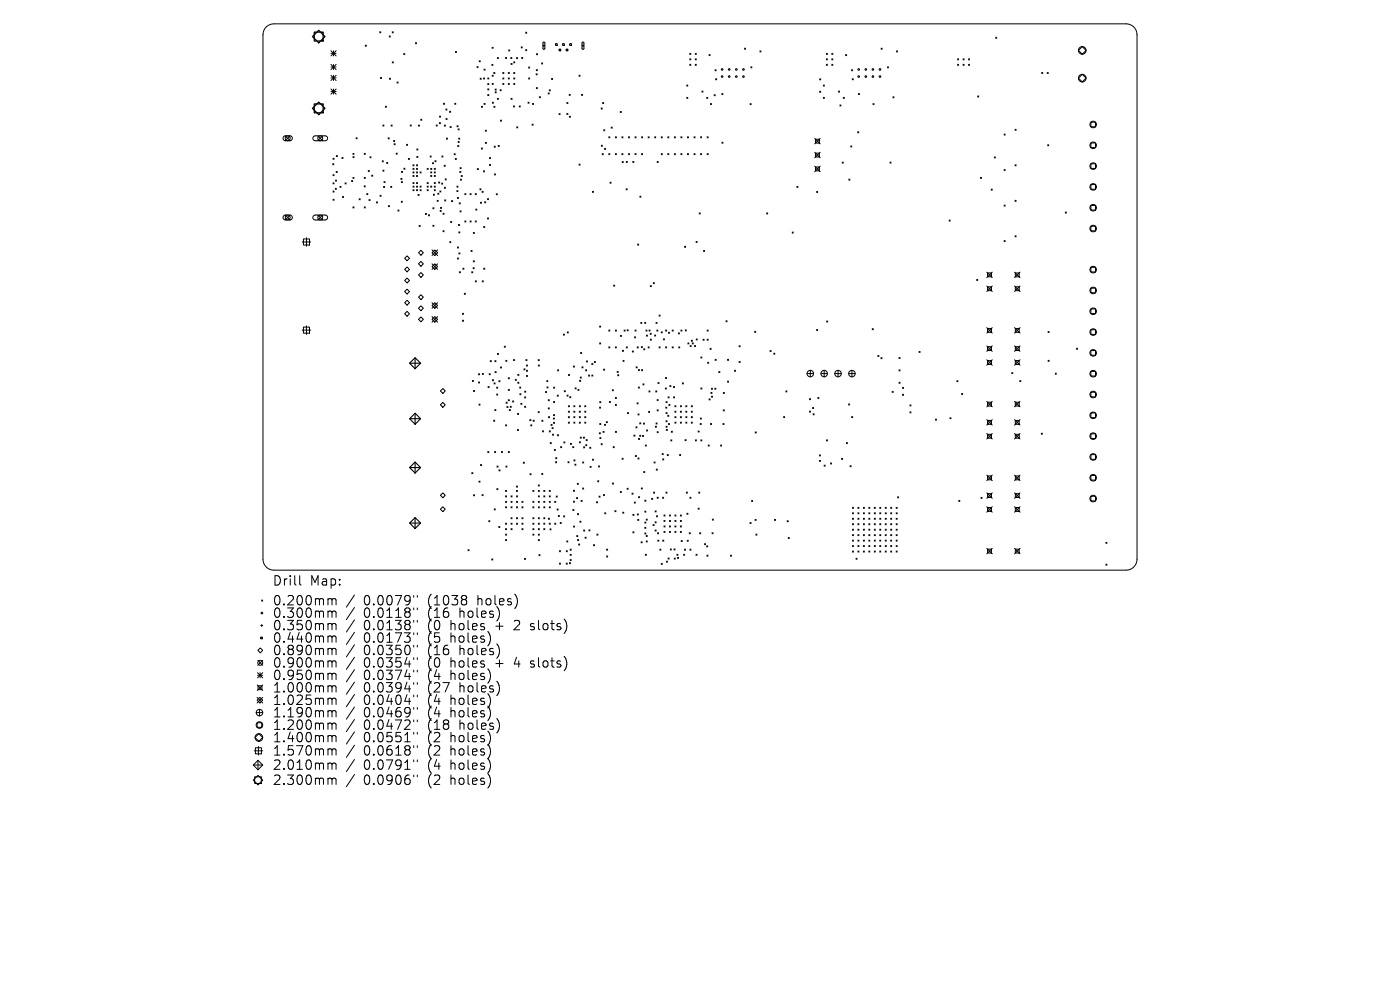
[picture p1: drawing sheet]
<svg xmlns="http://www.w3.org/2000/svg" width="297mm" height="210mm" viewBox="0 0 297 210" stroke-linecap="round" stroke-linejoin="round" font-family="sans-serif">
<defs><g id="words">
<g font-size="2.8">
<text x="57.7" y="124.5">Drill</text>
<text x="65.7" y="124.5">Map:</text>
<text x="57.7" y="128.7">0.200mm</text>
<text x="57.7" y="131.3">0.300mm</text>
<text x="77.2" y="128.7">0.0079&quot;</text>
<text x="77.2" y="131.3">0.0118&quot;</text>
<text x="90.9" y="128.7">(1038</text>
<text x="90.9" y="131.3">(16</text>
<text x="97.8" y="131.3">holes)</text>
<text x="101.6" y="128.7">holes)</text>
<text x="57.7" y="134">0.350mm</text>
<text x="57.7" y="136.6">0.440mm</text>
<text x="77.2" y="134">0.0138&quot;</text>
<text x="77.2" y="136.6">0.0173&quot;</text>
<text x="90.9" y="134">(0</text>
<text x="90.9" y="136.6">(5</text>
<text x="95.9" y="134">holes</text>
<text x="95.9" y="136.6">holes)</text>
<text x="105.6" y="134">+</text>
<text x="109.8" y="134">2</text>
<text x="113.4" y="134">slots)</text>
<text x="57.7" y="139.3">0.890mm</text>
<text x="57.7" y="141.9">0.900mm</text>
<text x="77.2" y="139.3">0.0350&quot;</text>
<text x="77.2" y="141.9">0.0354&quot;</text>
<text x="90.9" y="139.3">(16</text>
<text x="90.9" y="141.9">(0</text>
<text x="95.9" y="141.9">holes</text>
<text x="97.8" y="139.3">holes)</text>
<text x="105.6" y="141.9">+</text>
<text x="109.8" y="141.9">4</text>
<text x="113.4" y="141.9">slots)</text>
<text x="57.7" y="144.5">0.950mm</text>
<text x="57.7" y="147.2">1.000mm</text>
<text x="57.7" y="149.8">1.025mm</text>
<text x="77.2" y="144.5">0.0374&quot;</text>
<text x="77.2" y="147.2">0.0394&quot;</text>
<text x="77.2" y="149.8">0.0404&quot;</text>
<text x="90.9" y="144.5">(4</text>
<text x="90.9" y="147.2">(27</text>
<text x="90.9" y="149.8">(4</text>
<text x="95.9" y="144.5">holes)</text>
<text x="95.9" y="149.8">holes)</text>
<text x="97.8" y="147.2">holes)</text>
<text x="57.7" y="152.5">1.190mm</text>
<text x="57.7" y="155.1">1.200mm</text>
<text x="77.2" y="152.5">0.0469&quot;</text>
<text x="77.2" y="155.1">0.0472&quot;</text>
<text x="90.9" y="152.5">(4</text>
<text x="90.9" y="155.1">(18</text>
<text x="95.9" y="152.5">holes)</text>
<text x="97.8" y="155.1">holes)</text>
<text x="57.7" y="157.7">1.400mm</text>
<text x="57.7" y="160.6">1.570mm</text>
<text x="77.2" y="157.7">0.0551&quot;</text>
<text x="77.2" y="160.6">0.0618&quot;</text>
<text x="90.9" y="157.7">(2</text>
<text x="90.9" y="160.6">(2</text>
<text x="95.9" y="157.7">holes)</text>
<text x="95.9" y="160.6">holes)</text>
<text x="57.7" y="163.6">2.010mm</text>
<text x="57.7" y="166.8">2.300mm</text>
<text x="77.2" y="163.6">0.0791&quot;</text>
<text x="77.2" y="166.8">0.0906&quot;</text>
<text x="90.9" y="163.6">(4</text>
<text x="90.9" y="166.8">(2</text>
<text x="95.9" y="163.6">holes)</text>
<text x="95.9" y="166.8">holes)</text>
</g>
</g></defs>
<g fill="none" stroke="#000" stroke-width=".21">
<path d="M56.6 5.6l.5-.3 1-.2h180.8a2.32 2.32 0 0 1 2.3 2.3v111.2a2.32 2.32 0 0 1-2.3 2.3h-180.8a2.32 2.32 0 0 1-2.3-2.3v-111.2l.2-1zM70.2 13.7l1.1 1.1M70.2 18.9l1.1 1.1M70.2 10.8l1.1 1.1M70.2 11.3h1.1M70.2 14.2h1.1M70.2 16l1.1 1.1M70.2 16.5h1.1M70.2 19.4h1.1M70.8 10.8v1.1M70.8 13.7v1.1M70.8 16v1.1"/>
<path d="M70.8 18.9v1.1M71.3 16l-1.1 1.1M71.3 10.8l-1.1 1.1M71.3 13.7l-1.1 1.1M71.3 18.9l-1.1 1.1M77.5 9.6l.2 .2M77.7 9.6l-.2 .2M80.6 6.7l.2 .3M80.7 16.4l.2 .2M80.8 6.7l-.2 .3M80.9 16.4l-.2 .2M82.6 7.6l.2 .3"/>
<path d="M82.6 16.6l.3 .2M82.8 7.6l-.2 .3M82.9 16.6l-.3 .2M83.2 6.7l.2 .3M83.2 13.1l.2 .2M83.4 6.7l-.2 .3M83.4 13.1l-.2 .2M84.2 17.4l.3 .2M84.5 17.4l-.3 .2M85.6 11.4l.3 .2M85.9 11.4l-.3 .2M88.1 9.1l.3 .2"/>
<path d="M88.4 9.1l-.3 .2M96.6 10.9l.2 .2M96.8 10.9l-.2 .2M101.2 14.1l.2 .3M101.4 14.1l-.2 .3M101.7 12.9l.2 .2M101.9 16.6l.2 .2M101.9 12.9l-.2 .2M102.1 16.6l-.2 .2M102.6 16.5l.2 .3M102.7 14.7l.2 .2M102.8 16.5l-.2 .3"/>
<path d="M102.9 14.7l-.2 .2M103.5 17.7l.2 .3M103.5 16.5l.2 .3M103.5 18.8l.2 .3M103.7 16.5l-.2 .3M103.7 18.8l-.2 .3M103.7 17.7l-.2 .3M104.3 13.6l.3 .3M104.4 10l.2 .3M104.4 16l.2 .2M104.4 17.7l.2 .2M104.6 13.6l-.3 .3"/>
<path d="M104.6 10l-.2 .3M104.6 16l-.2 .2M104.6 17.7l-.2 .2M104.8 15.4l.2 .2M105 15.4l-.2 .2M105 18.9l.3 .2M105 19.5l.3 .2M105.3 19.5l-.3 .2M105.3 18.9l-.3 .2M105.5 12.2l.2 .2M105.7 12.2l-.2 .2M106.1 19l.2 .3"/>
<path d="M106.3 19l-.2 .3M106.7 15.4l.2 .2M106.7 16.5l.2 .3M106.7 17.7l.2 .2M106.9 15.4l-.2 .2M106.9 17.7l-.2 .2M106.9 16.5l-.2 .3M107.2 12.2l.3 .2M107.5 12.2l-.3 .2M107.8 16.5l.3 .3M107.8 17.7l.3 .2M107.8 15.4l.3 .2"/>
<path d="M107.9 10.6l.2 .2M108.1 17.7l-.3 .2M108.1 16.5l-.3 .3M108.1 15.4l-.3 .2M108.1 10.6l-.2 .2M108.4 12.2l.2 .2M108.4 13.5l.2 .2M108.6 12.2l-.2 .2M108.6 13.5l-.2 .2M109 17.7l.2 .2M109 16.5l.2 .3M109 13.1l.2 .2"/>
<path d="M109 15.4l.2 .2M109.2 16.5l-.2 .3M109.2 15.4l-.2 .2M109.2 13.1l-.2 .2M109.2 17.7l-.2 .2M109.6 12.2l.2 .2M109.8 12.2l-.2 .2M110.6 9.9l.2 .3M110.7 12.2l.2 .2M110.8 9.9l-.2 .3M110.9 12.2l-.2 .2M111.5 6.8l.3 .3"/>
<path d="M111.5 10.5l.3 .3M111.8 6.8l-.3 .3M111.8 10.5l-.3 .3M112.1 14.2l.3 .2M112.1 16.5l.3 .3M112.4 14.2l-.3 .2M112.4 16.5l-.3 .3M113.7 15.7l.3 .2M113.8 14.8l.2 .2M113.8 18.6l.2 .2M113.8 11.4l.2 .2M114 15.7l-.3 .2"/>
<path d="M114 18.6l-.2 .2M114 14.8l-.2 .2M114 11.4l-.2 .2M114.9 13.3l.2 .3M115.1 13.3l-.2 .3M115.2 9.7h.4M115.2 9l.3-.1 .1 .2v1.2l-.2 .2-.2-.2zM115.4 9.5v.4M116.3 19.7l.2 .2M116.5 19.1l.2 .2M116.5 19.7l-.2 .2M116.7 19.1l-.2 .2"/>
<path d="M117 16.6l.2 .3M117.2 16.6l-.2 .3M117.8 9.3h.4v.3h-.4zM118.6 10.4h.4v.4h-.4zM119.3 9.3h.4v.3h-.4zM120.1 10.4h.4v.4h-.4zM120.9 9.3h.3v.3h-.3zM122.8 16l.3 .2M123.1 16l-.3 .2M123.5 9.7h.4M123.5 9l.2-.1 .2 .2v1.2l-.2 .2-.2-.2zM123.7 9.5v.4"/>
<path d="M145.7 18l.2 .3M145.9 18l-.2 .3M146.3 11.3l.3 .2M146.3 12.5l.3 .2M146.3 13.6l.3 .3M146.6 11.3l-.3 .2M146.6 12.5l-.3 .2M146.6 13.6l-.3 .3M147.5 12.5l.2 .2M147.5 13.6l.2 .3M147.5 11.3l.2 .2M147.7 11.3l-.2 .2"/>
<path d="M147.7 12.5l-.2 .2M147.7 13.6l-.2 .3M148.9 19.3l.2 .2M149.1 19.3l-.2 .2M150.4 11.6l.2 .2M150.6 11.6l-.2 .2M151.7 14.8l.2 .2M151.8 16.7l.3 .2M151.9 14.8l-.2 .2M152.1 16.7l-.3 .2M153.1 19.8l.3 .3M153.4 19.8l-.3 .3"/>
<path d="M157.9 10.2l.3 .2M158.2 10.2l-.3 .2M159.3 14.2l.2 .2M159.5 14.2l-.2 .2M161.2 10.8l.2 .2M161.4 10.8l-.2 .2M173.9 16.7l.2 .3M173.9 19.4l.2 .2M174.1 16.7l-.2 .3M174.1 19.4l-.2 .2M174.7 18l.2 .3M174.9 18l-.2 .3"/>
<path d="M175.3 11.3l.2 .2M175.3 12.5l.2 .2M175.3 13.6l.2 .3M175.5 13.6l-.2 .3M175.5 11.3l-.2 .2M175.5 12.5l-.2 .2M176.5 12.5l.2 .2M176.5 13.6l.2 .3M176.5 11.3l.2 .2M176.7 12.5l-.2 .2M176.7 11.3l-.2 .2M176.7 13.6l-.2 .3"/>
<path d="M177.9 19.3l.2 .2M178.1 19.3l-.2 .2M179.4 11.6l.2 .2M179.6 11.6l-.2 .2M180.7 14.8l.2 .2M180.8 16.7l.2 .2M180.9 14.8l-.2 .2M181 16.7l-.2 .2M182.1 19.8l.2 .3M182.3 19.8l-.2 .3M186.9 10.2l.2 .2M187.1 10.2l-.2 .2"/>
<path d="M188.3 14.2l.2 .2M188.5 14.2l-.2 .2M190.2 10.8l.2 .2M190.4 10.8l-.2 .2M203.1 12.5l.3 .2M203.1 13.6l.3 .3M203.4 12.5l-.3 .2M203.4 13.6l-.3 .3M204.3 13.6l.2 .3M204.3 12.5l.2 .2M204.5 12.5l-.2 .2M204.5 13.6l-.2 .3"/>
<path d="M205.5 13.6l.2 .3M205.5 12.5l.2 .2M205.7 12.5l-.2 .2M205.7 13.6l-.2 .3M211.2 7.9l.3 .2M211.5 7.9l-.3 .2M221 15.4l.2 .2M221.2 15.4l-.2 .2M222.1 15.4l.3 .2M222.4 15.4l-.3 .2M228.8 16.6l.8-.8 .8 .8-.8 .8zM229.6 9.9l.8 .8-.8 .8-.8-.8z"/>
<path d="M60.2 29l.3-.2h1.1l.3 .3 .1 .4-.4 .3h-1.2l-.3-.3zM60.5 28.8l1.1 1.1M61.6 28.8l-1.1 1.1M66.5 29l.3-.2h2.3l.3 .2 .1 .4-.4 .5h-2.3l-.4-.4zM67.4 28.8l1.1 1.1M68.5 28.8l-1.1 1.1M70.6 34.7l.2 .3M70.6 33.6l.3 .2M70.6 37l.3 .3M70.6 38.8l.3 .2M70.8 34.7l-.2 .3M70.9 33.6l-.3 .2"/>
<path d="M70.9 37l-.3 .3M70.9 38.8l-.3 .2M71.1 39.9l.3 .3M71.2 38.2l.2 .2M71.3 36.4l.2 .2M71.3 33l.3 .2M71.4 39.9l-.3 .3M71.4 38.2l-.2 .2M71.5 36.4l-.2 .2M71.6 33l-.3 .2M72.1 39.5l.3 .3M72.4 39.5l-.3 .3"/>
<path d="M72.5 33.4l.3 .2M72.8 33.4l-.3 .2M73.2 38.8l.2 .2M73.4 38.8l-.2 .2M74.6 38.3l.2 .2M74.8 38.3l-.2 .2M74.9 32.5l.2 .3M74.9 37.6l.2 .3M74.9 33.2l.2 .2M75.1 32.5l-.2 .3M75.1 37.6l-.2 .3M75.1 33.2l-.2 .2"/>
<path d="M75.5 29.2l.3 .3M75.8 29.2l-.3 .3M77.3 39.4l.2 .3M77.3 32.5l.2 .3M77.3 37.6l.2 .3M77.5 39.4l-.2 .3M77.5 32.5l-.2 .3M77.5 37.6l-.2 .3M78.1 36.2l.3 .2M78.4 36.2l-.3 .2M78.5 33.3l.2 .2M78.7 33.3l-.2 .2"/>
<path d="M78.9 37.2l.2 .2M79.1 37.2l-.2 .2M81.1 34.1l.2 .2M81.2 26.5l.3 .2M81.2 36.1l.3 .2M81.3 34.1l-.2 .2M81.4 39.5l.2 .3M81.5 26.5l-.3 .2M81.5 36.1l-.3 .2M81.5 38.5l.2 .3M81.6 39.5l-.2 .3M81.7 38.5l-.2 .3"/>
<path d="M81.7 22.5l.3 .3M82 22.5l-.3 .3M82 34.5l.3 .2M82.3 34.5l-.3 .2M82.3 29.2l.3 .3M82.6 29.2l-.3 .3M82.9 39.5l.2 .3M83 26.5l.2 .3M83.1 39.5l-.2 .3M83.2 26.5l-.2 .3M83.5 29.8l.2 .2M83.6 30.5l.2 .2"/>
<path d="M83.7 29.8l-.2 .2M83.8 30.5l-.2 .2M84 32.5l.3 .2M84.3 32.5l-.3 .2M85 37.8l.3 .3M85.1 38.5l.3 .3M85.2 36.3l.2 .3M85.3 37.8l-.3 .3M85.4 38.5l-.3 .3M85.4 36.3l-.2 .3M85.7 35.7l.2 .2M85.9 35.7l-.2 .2"/>
<path d="M86.2 30.6l.3 .2M86.5 30.6l-.3 .2M86.6 33.6l.3 .2M86.9 33.6l-.3 .2M87 26.5l.3 .2M87.3 26.5l-.3 .2M87.6 38.7l.2 .3M87.6 35l.2 .2M87.6 35.7l.2 .2M87.6 36.5l.2 .2M87.6 37.2l.2 .2M87.6 39.5l.2 .2"/>
<path d="M87.8 35l-.2 .2M87.8 35.7l-.2 .2M87.8 36.5l-.2 .2M87.8 37.2l-.2 .2M87.8 38.7l-.2 .3M87.8 39.5l-.2 .2M88.4 39.5l.2 .2M88.4 35.7l.2 .2M88.4 36.5l.2 .2M88.4 37.2l.2 .2M88.4 35l.2 .2M88.4 38.7l.2 .3"/>
<path d="M88.4 31.6l.3 .2M88.4 33.2l.3 .2M88.6 35l-.2 .2M88.6 35.7l-.2 .2M88.6 36.5l-.2 .2M88.6 38.7l-.2 .3M88.6 39.5l-.2 .2M88.6 37.2l-.2 .2M88.7 31.6l-.3 .2M88.7 33.2l-.3 .2M88.8 26.5l.2 .3M89 26.5l-.2 .3"/>
<path d="M89.1 36.5l.2 .2M89.1 39.5l.2 .2M89.3 25.3l.2 .2M89.3 36.5l-.2 .2M89.3 39.5l-.2 .2M89.5 25.3l-.2 .2M90.6 39.5l.2 .2M90.6 35.7l.2 .2M90.6 38.7l.2 .3M90.8 35.7l-.2 .2M90.8 38.7l-.2 .3M90.8 39.5l-.2 .2"/>
<path d="M91.2 33.1l.3 .2M91.4 35.7l.2 .2M91.4 36.5l.2 .2M91.4 39.5l.2 .2M91.4 37.2l.2 .2M91.5 33.1l-.3 .2M91.6 36.5l-.2 .2M91.6 37.2l-.2 .2M91.6 39.5l-.2 .2M91.6 35.7l-.2 .2M91.7 34.5l.3 .2M92 34.5l-.3 .2"/>
<path d="M92.1 35.7l.3 .2M92.1 36.5l.3 .2M92.1 37.2l.3 .2M92.1 38.7l.3 .3M92.1 39.5l.3 .2M92.3 34.1l.2 .2M92.4 35.7l-.3 .2M92.4 36.5l-.3 .2M92.4 37.2l-.3 .2M92.4 38.7l-.3 .3M92.4 39.5l-.3 .2M92.5 34.1l-.2 .2"/>
<path d="M92.5 26.5l.3 .2M92.8 26.5l-.3 .2M93.1 38.6l.2 .2M93.2 26l.2 .2M93.2 24.6l.3 .3M93.3 38.6l-.2 .2M93.4 26l-.2 .2M93.5 24.6l-.3 .3M93.7 38.8l.2 .3M93.7 33.1l.3 .2M93.9 38.8l-.2 .3M94 33.1l-.3 .2"/>
<path d="M94.1 21.9l.2 .2M94.2 35.1l.3 .2M94.3 26.5l.2 .3M94.3 39.7l.2 .3M94.3 21.9l-.2 .2M94.4 37.9l.3 .3M94.5 35.1l-.3 .2M94.5 26.5l-.2 .3M94.5 39.7l-.2 .3M94.6 23.1l.2 .3M94.6 25.1l.2 .3M94.7 37.9l-.3 .3"/>
<path d="M94.7 29.3l.2 .2M94.8 23.1l-.2 .3M94.8 25.1l-.2 .3M94.9 29.3l-.2 .2M95.4 23.6l.2 .2M95.5 26.8l.2 .3M95.6 23.6l-.2 .2M95.7 26.8l-.2 .3M96.3 32.6l.3 .2M96.5 21.9l.2 .2M96.6 32.6l-.3 .2M96.6 33.6l.2 .2"/>
<path d="M96.7 21.9l-.2 .2M96.8 33.6l-.2 .2M96.9 39.5l.3 .2M97 26.7l.2 .2M97.1 30.9l.2 .2M97.2 39.5l-.3 .2M97.2 27.3l.2 .3M97.2 26.7l-.2 .2M97.2 30l.2 .2M97.3 29.3l.2 .2M97.3 30.9l-.2 .2M97.4 27.3l-.2 .3"/>
<path d="M97.4 30l-.2 .2M97.5 36.4l.3 .2M97.5 29.3l-.2 .2M97.6 35.6l.2 .2M97.7 38l.2 .2M97.8 36.4l-.3 .2M97.8 35.6l-.2 .2M97.8 37.2l.3 .3M97.9 38l-.2 .2M98.1 37.2l-.3 .3M101.3 35.8l.2 .2M101.5 35.8l-.2 .2"/>
<path d="M102.1 31.4l.2 .2M102.1 22.5l.3 .3M102.3 31.4l-.2 .2M102.4 22.5l-.3 .3M102.6 36.2l.2 .3M102.7 21.9l.2 .3M102.8 36.2l-.2 .3M102.9 21.9l-.2 .3M103 27.6l.2 .2M103 30.2l.2 .2M103.2 30.2l-.2 .2M103.2 27.6l-.2 .2"/>
<path d="M103.5 20.1l.2 .2M103.7 20.1l-.2 .2M103.8 33.4l.3 .3M103.8 34.9l.3 .2M104.1 33.4l-.3 .3M104.1 34.9l-.3 .2M104.4 21.7l.3 .2M104.7 21.7l-.3 .2M104.8 22.5l.2 .3M104.8 31l.3 .2M104.9 36.9l.2 .2M105 22.5l-.2 .3"/>
<path d="M105.1 31l-.3 .2M105.1 36.9l-.2 .2M105.5 20.8l.2 .3M105.7 30.8l.2 .3M105.7 20.8l-.2 .3M105.9 30.8l-.2 .3M106.2 25.5l.2 .2M106.4 25.5l-.2 .2M108.4 20.8l.2 .3M108.6 20.8l-.2 .3M108.9 22.5l.3 .2M109.2 22.5l-.3 .2"/>
<path d="M109.6 26.9l.3 .2M109.9 26.9l-.3 .2M110.1 22.5l.3 .2M110.4 22.5l-.3 .2M112 21.7l.2 .2M112.2 21.7l-.2 .2M112.9 26.3l.2 .3M113 21.9l.2 .3M113.1 26.3l-.2 .3M113.2 21.9l-.2 .3M114.4 20.5l.2 .2M114.6 20.5l-.2 .2"/>
<path d="M118.6 24.1l.2 .2M118.8 24.1l-.2 .2M120.3 24.1l.2 .2M120.3 21.7l.2 .3M120.5 21.7l-.2 .3M120.5 24.1l-.2 .2M120.7 20l.3 .2M120.8 24.7l.2 .2M121 20l-.3 .2M121 24.7l-.2 .2M122.8 34.8l.3 .2M123.1 34.8l-.3 .2"/>
<path d="M123.4 20l.2 .2M123.6 20l-.2 .2M127.5 22.9l.3 .2M127.6 30.8l.2 .2M127.8 22.9l-.3 .2M127.8 32.6l.2 .2M127.8 30.8l-.2 .2M127.8 21.7l.3 .3M128 32.6l-.2 .2M128.1 27.5l.2 .3M128.1 21.7l-.3 .3M128.2 31.5l.3 .2"/>
<path d="M128.3 27.5l-.2 .3M128.5 31.5l-.3 .2M129.1 29l.3 .2M129.1 32.6l.3 .2M129.4 29l-.3 .2M129.4 32.6l-.3 .2M129.4 38.6l.2 .3M129.6 38.6l-.2 .3M129.7 27l.2 .2M129.9 27l-.2 .2M130.5 32.6l.3 .2M130.5 29l.3 .2"/>
<path d="M130.8 29l-.3 .2M130.8 32.6l-.3 .2M131.6 23.6l.2 .3M131.8 23.6l-.2 .3M131.9 29l.3 .2M131.9 32.6l.3 .2M132 34.3l.2 .2M132.2 32.6l-.3 .2M132.2 29l-.3 .2M132.2 34.3l-.2 .2M132.9 34.2l.2 .3M133.1 34.2l-.2 .3"/>
<path d="M133.3 32.6l.3 .2M133.3 29l.3 .2M133.6 29l-.3 .2M133.6 32.6l-.3 .2M134.2 34.2l.3 .3M134.5 34.2l-.3 .3M134.7 29l.2 .2M134.7 32.6l.2 .2M134.9 29l-.2 .2M134.9 32.6l-.2 .2M136.1 29l.2 .2M136.1 32.6l.2 .2"/>
<path d="M136.3 29l-.2 .2M136.3 32.6l-.2 .2M137.5 29l.2 .2M137.7 29l-.2 .2M138.9 29l.2 .2M139.1 29l-.2 .2M139.4 34.3l.2 .2M139.6 34.3l-.2 .2M140.3 29l.2 .2M140.3 32.6l.2 .2M140.5 32.6l-.2 .2M140.5 29l-.2 .2"/>
<path d="M141.7 29l.2 .2M141.7 32.6l.2 .2M141.9 29l-.2 .2M141.9 32.6l-.2 .2M143.1 29l.2 .2M143.1 32.6l.2 .2M143.3 29l-.2 .2M143.3 32.6l-.2 .2M144.4 29l.3 .2M144.4 32.6l.3 .2M144.7 29l-.3 .2M144.7 32.6l-.3 .2"/>
<path d="M145.7 20.6l.2 .3M145.8 29l.3 .2M145.8 32.6l.3 .2M145.9 20.6l-.2 .3M146.1 29l-.3 .2M146.1 32.6l-.3 .2M147.2 29l.3 .2M147.2 32.6l.3 .2M147.5 29l-.3 .2M147.5 32.6l-.3 .2M148.6 29l.2 .2M148.6 32.6l.2 .2"/>
<path d="M148.8 29l-.2 .2M148.8 32.6l-.2 .2M149.9 20.6l.3 .3M150 29l.2 .2M150 32.6l.2 .2M150.2 20.6l-.3 .3M150.2 29l-.2 .2M150.2 32.6l-.2 .2M150.7 22l.2 .2M150.9 22l-.2 .2M151.5 20.1l.2 .2M151.7 20.1l-.2 .2"/>
<path d="M153.1 30.2l.3 .2M153.4 30.2l-.3 .2M159.1 22l.3 .2M159.4 22l-.3 .2M169.1 39.5l.2 .3M169.3 39.5l-.2 .3M172.8 29.4l1.2 1.1M172.8 32.3l1.2 1.2M172.8 35.3l1.2 1.1M173 29.5h.8v.9h-.8zM173 32.5h.8v.8h-.8zM173 35.4h.8v.8h-.8z"/>
<path d="M174 35.3l-1.2 1.1M174 32.3l-1.2 1.2M174 29.4l-1.2 1.1M174.7 20.6l.2 .3M174.9 20.6l-.2 .3M178.2 22.3l.2 .2M178.4 22.3l-.2 .2M178.7 34.4l.2 .2M178.9 34.4l-.2 .2M178.9 20.6l.2 .3M179.1 20.6l-.2 .3M180.1 38l.2 .2"/>
<path d="M180.3 38l-.2 .2M180.5 31l.2 .2M180.7 31l-.2 .2M182 27.9l.2 .3M182.2 27.9l-.2 .3M185.2 22l.2 .2M185.4 22l-.2 .2M188.8 34.4l.2 .2M189 34.4l-.2 .2M189.4 20.5l.3 .3M189.7 20.5l-.3 .3M207.4 20.4l.2 .2"/>
<path d="M207.6 20.4l-.2 .2M208 37.6l.2 .3M208.2 37.6l-.2 .3M210.9 33.3l.3 .2M211.2 33.3l-.3 .2M213 28.4l.2 .3M213 36l.2 .2M213.2 28.4l-.2 .3M213.2 36l-.2 .2M215.3 27.4l.3 .3M215.3 35l.3 .2M215.6 27.4l-.3 .3"/>
<path d="M215.6 35l-.3 .2M222.3 30.7l.2 .2M222.5 30.7l-.2 .2M231.4 25.9h1v1h-1zM231.4 30.3h1v1h-1zM231.4 34.7h1v1h-1zM231.4 39.2h1v.9h-1zM60.2 45.8l.3-.2h1.1l.3 .3 .1 .4-.4 .3h-1.2l-.3-.3zM60.5 45.6l1.1 1.1M61.6 45.6l-1.1 1.1M64.1 51.3h1.8M64.4 50.7h1.3v1.3h-1.3z"/>
<path d="M65 50.4v1.8M66.5 45.8l.3-.2h2.3l.3 .2 .1 .4-.4 .5h-2.3l-.4-.4zM67.4 45.6l1.1 1.1M68.5 45.6l-1.1 1.1M70.6 40.5l.3 .3M70.6 42.3l.3 .2M70.9 40.5l-.3 .3M70.9 42.3l-.3 .2M72.7 41.7l.2 .2M72.9 41.7l-.2 .2M74.9 43.9l.2 .2M75.1 43.9l-.2 .2"/>
<path d="M76.2 42.2l.2 .2M76.4 42.2l-.2 .2M77.3 43.9l.2 .2M77.5 43.9l-.2 .2M77.8 41.1l.2 .2M78 41.1l-.2 .2M78.3 42.3l.2 .3M78.5 42.3l-.2 .3M79.9 42.8l.2 .3M80.1 42.8l-.2 .3M80.6 41.4l.2 .2M80.8 41.4l-.2 .2"/>
<path d="M82.4 43.6l.2 .2M82.6 43.6l-.2 .2M84.4 44.5l.2 .3M84.6 44.5l-.2 .3M85.1 42.7l.3 .2M85.4 42.7l-.3 .2M85.8 54.8l.6-.5 .5 .5-.5 .5zM86.4 56.6l.5 .5-.5 .6-.6-.6zM86.4 59l.5 .5-.5 .5-.6-.5zM87.6 40.2l.2 .3M87.8 40.2l-.2 .3M88.4 40.2l.2 .3"/>
<path d="M88.6 40.2l-.2 .3M88.7 41.2l.2 .3M88.8 53.6l.5-.5 .5 .5-.5 .5zM88.8 56l.5-.5 .5 .5-.5 .5zM88.8 58.3l.5-.5 .5 .5-.5 .5zM88.9 47.8l.2 .2M88.9 41.2l-.2 .3M89.1 40.2l.2 .3M89.1 47.8l-.2 .2M89.3 40.2l-.2 .3M90.2 45.3l.3 .2M90.5 45.3l-.3 .2"/>
<path d="M90.6 40.2l.2 .3M90.8 40.2l-.2 .3M90.9 45.6l.2 .2M91.1 45.6l-.2 .2M91.6 53.6l.6-.6 .6 .6-.6 .6zM91.6 53l1.2 1.2M91.6 56l1.2 1.2M91.8 44.1l.3 .2M91.8 47.8l.3 .2M91.9 41.2l.3 .2M92.1 44.1l-.3 .2M92.1 47.8l-.3 .2"/>
<path d="M92.1 40.2l.3 .3M92.2 41.2l-.3 .2M92.2 56l.6 .6-.6 .6-.6-.6zM92.4 40.2l-.3 .3M92.7 42.5l.3 .2M92.8 53l-1.2 1.2M92.8 56l-1.2 1.2M92.9 41l.2 .2M93 42.5l-.3 .2M93.1 41l-.2 .2M93.3 40.5l.2 .2M93.4 44.6l.2 .3"/>
<path d="M93.4 44l.3 .2M93.5 40.5l-.2 .2M93.6 44.6l-.2 .3M93.7 44l-.3 .2M94 45.2l.2 .3M94 48.9l.2 .3M94.2 48.9l-.2 .3M94.2 45.2l-.2 .3M94.3 42.4l.3 .2M94.6 42.4l-.3 .2M95.4 51.3l.3 .2M95.6 47l.2 .2"/>
<path d="M95.7 51.3l-.3 .2M95.8 42.5l.2 .3M95.8 47l-.2 .2M96 42.5l-.2 .3M96.9 40.4l.3 .3M97 52.4l.3 .2M97 54.7l.3 .3M97 41.9l.3 .2M97.2 40.4l-.3 .3M97.3 47.6l.2 .2M97.3 52.4l-.3 .2M97.3 54.7l-.3 .3"/>
<path d="M97.3 41.9l-.3 .2M97.3 49.2l.3 .2M97.3 53.7l.3 .2M97.4 43l.3 .3M97.4 57.6l.3 .3M97.5 47.6l-.2 .2M97.6 49.2l-.3 .2M97.6 53.7l-.3 .2M97.6 44.7l.2 .3M97.7 43l-.3 .3M97.7 57.6l-.3 .3M97.8 44.7l-.2 .3"/>
<path d="M98.2 56.9l.2 .2M98.4 56.9l-.2 .2M98.6 41.1l.2 .2M98.6 46.9l.2 .2M98.8 41.1l-.2 .2M98.8 46.9l-.2 .2M99.7 46.9l.2 .2M99.7 41.1l.2 .2M99.9 53.1l.2 .2M99.9 46.9l-.2 .2M99.9 41.1l-.2 .2M100.1 57.6l.2 .3"/>
<path d="M100.1 53.1l-.2 .2M100.3 57.6l-.2 .3M100.4 56.8l.2 .2M100.4 55.3l.2 .3M100.4 49.3l.2 .2M100.6 56.8l-.2 .2M100.6 55.3l-.2 .3M100.6 49.3l-.2 .2M100.8 41.1l.2 .2M100.8 46.9l.2 .2M100.8 59.6l.3 .2M100.9 44.3l.3 .3"/>
<path d="M101 41.1l-.2 .2M101 46.9l-.2 .2M101.1 59.6l-.3 .2M101.2 44.3l-.3 .3M101.8 40l.2 .3M101.9 42.9l.2 .2M102 40l-.2 .3M102.1 42.9l-.2 .2M102.3 40.6l.2 .2M102.3 59.6l.2 .2M102.5 40.6l-.2 .2M102.5 59.6l-.2 .2"/>
<path d="M102.6 48l.2 .3M102.6 56.9l.2 .2M102.8 42.8l.2 .2M102.8 48l-.2 .3M102.8 56.9l-.2 .2M103 42.8l-.2 .2M103.4 42.1l.2 .3M103.4 46.2l.2 .3M103.6 42.1l-.2 .3M103.6 46.2l-.2 .3M105.3 41.1l.2 .2M105.5 41.1l-.2 .2"/>
<path d="M125.7 40.6l.2 .2M125.9 40.6l-.2 .2M132.8 40l.3 .3M133.1 40l-.3 .3M135.3 51.8l.2 .2M135.5 51.8l-.2 .2M135.7 41.6l.3 .2M136 41.6l-.3 .2M138.6 60l.2 .2M138.8 60l-.2 .2M145.2 52.2l.3 .3M145.5 52.2l-.3 .3"/>
<path d="M147.7 51.2l.2 .2M147.9 51.2l-.2 .2M148.3 45.2l.3 .2M148.6 45.2l-.3 .2M149.3 53.1l.2 .2M149.5 53.1l-.2 .2M162.6 45.2l.3 .2M162.9 45.2l-.3 .2M168.1 49.2l.2 .3M168.3 49.2l-.2 .3M173.2 40.6l.3 .2M173.5 40.6l-.3 .2"/>
<path d="M201.3 46.7l.3 .2M201.6 46.7l-.3 .2M207.2 59.3l.2 .2M207.4 59.3l-.2 .2M209.3 57.7l1.2 1.2M209.5 57.9h.8v.8h-.8zM210.3 40.1l.2 .2M210.5 57.7l-1.2 1.2M210.5 40.1l-.2 .2M213 43.5l.2 .2M213 51l.2 .3M213.2 43.5l-.2 .2"/>
<path d="M213.2 51l-.2 .3M215.2 57.7l1.2 1.2M215.3 42.5l.3 .2M215.3 50l.3 .2M215.4 57.9h.8v.8h-.8zM215.6 42.5l-.3 .2M215.6 50l-.3 .2M216.4 57.7l-1.2 1.2M226 45l.2 .2M226.2 45l-.2 .2M231.4 43.6h1v1h-1zM231.4 48h1v1h-1z"/>
<path d="M231.4 56.7h1v1h-1zM64.1 70h1.8M64.4 69.4h1.3v1.3h-1.3zM65 69.1v1.8M86.4 61.3l.5 .6-.5 .5-.6-.5zM86.4 63.7l.5 .5-.5 .5-.6-.5zM86.4 66l.5 .6-.5 .5-.6-.5zM88.8 63l.5-.5 .5 .5-.5 .5zM88.8 65.4l.5-.5 .5 .5-.5 .5zM88.8 67.7l.5-.5 .5 .5-.5 .6zM91.6 64.8l.6-.6 .6 .6-.6 .6zM91.6 67.7l.6-.6 .6 .6-.6 .6z"/>
<path d="M91.6 64.2l1.2 1.2M91.6 67.1l1.2 1.2M92.8 67.1l-1.2 1.2M92.8 64.2l-1.2 1.2M98.1 66.4l.2 .3M98.1 67.9l.2 .2M98.3 66.4l-.2 .3M98.3 67.9l-.2 .2M98.5 62.2l.2 .2M98.7 62.2l-.2 .2M101.5 79.3l.2 .2M101.7 79.3l-.2 .2"/>
<path d="M102.3 79.2l.3 .2M102.6 79.2l-.3 .2M103.8 79.3l.2 .2M104 79.3l-.2 .2M104 76.5l.2 .2M104.2 76.5l-.2 .2M105 76.5l.2 .2M105 78.8l.3 .3M105.2 76.5l-.2 .2M105.3 78.8l-.3 .3M105.5 75l.3 .2M105.8 75l-.3 .2"/>
<path d="M106.2 77.8l.2 .3M106.4 77.8l-.2 .3M107 73.4l.2 .3M107.2 73.4l-.2 .3M107.3 76.4l.2 .3M107.5 76.4l-.2 .3M108.9 76.3l.3 .2M109.2 76.3l-.3 .2M109.9 79.4l.2 .2M110.1 79.4l-.2 .2M111.1 78.2l.3 .3M111.4 78.2l-.3 .3"/>
<path d="M111.6 76.3l.2 .2M111.7 78.5l.2 .3M111.7 77.4l.2 .3M111.7 79.6l.2 .3M111.8 76.3l-.2 .2M111.9 77.4l-.2 .3M111.9 78.5l-.2 .3M111.9 79.6l-.2 .3M114.2 76.3l.2 .2M114.2 77.4l.2 .3M114.4 76.3l-.2 .2M114.4 77.4l-.2 .3"/>
<path d="M118.3 78.4l.2 .3M118.5 78.4l-.2 .3M119.5 70.9l.2 .2M119.7 70.9l-.2 .2M120.3 70.4l.3 .2M120.6 70.4l-.3 .2M120.6 79.4l.2 .3M120.8 79.4l-.2 .3M121.6 77.6l.3 .3M121.9 77.6l-.3 .3M123.1 80l.2 .2M123.2 74.8l.2 .2"/>
<path d="M123.3 80l-.2 .2M123.4 74.8l-.2 .2M123.5 77.8l.2 .2M123.7 77.8l-.2 .2M124.2 78.4l.3 .3M124.4 76.6l.2 .2M124.5 78.4l-.3 .3M124.6 76.6l-.2 .2M124.8 79.6l.3 .2M125.1 79.6l-.3 .2M125.5 77.1l.3 .2M125.5 79.5l.3 .3"/>
<path d="M125.8 77.1l-.3 .2M125.8 79.5l-.3 .3M126.1 76.7l.2 .2M126.3 76.7l-.2 .2M127.2 69.2l.2 .2M127.2 72.7l.2 .3M127.4 69.2l-.2 .2M127.4 72.7l-.2 .3M128 78.3l.3 .2M128.3 78.3l-.3 .2M129.1 70l.3 .2M129.1 73.6l.3 .2"/>
<path d="M129.4 73.6l-.3 .2M129.4 70l-.3 .2M130.2 60.5l.2 .2M130.4 60.5l-.2 .2M130.5 70l.3 .2M130.5 73.6l.3 .2M130.8 70l-.3 .2M130.8 73.6l-.3 .2M130.9 78.8l.3 .2M131 79.5l.3 .2M131.2 78.8l-.3 .2M131.3 79.5l-.3 .2"/>
<path d="M131.6 71.1l.2 .3M131.8 71.1l-.2 .3M132 74.3l.3 .2M132.2 76.4l.2 .3M132.3 74.3l-.3 .2M132.4 70l.2 .2M132.4 76.4l-.2 .3M132.6 70l-.2 .2M132.9 73.6l.2 .2M133 70l.3 .2M133.1 73.6l-.2 .2M133.3 70l-.3 .2"/>
<path d="M134.1 74.5l.3 .2M134.4 74.5l-.3 .2M134.6 71.4l.2 .3M134.7 70l.2 .2M134.8 71.4l-.2 .3M134.9 70l-.2 .2M134.9 77.8l.3 .2M135.2 73.6l.2 .2M135.2 77.8l-.3 .2M135.4 73.6l-.2 .2M135.4 78.4l.3 .2M135.7 78.4l-.3 .2"/>
<path d="M135.9 68.4l.3 .2M136 73.5l.3 .3M136.1 78.4l.2 .2M136.2 68.4l-.3 .2M136.3 73.5l-.3 .3M136.3 78.4l-.2 .2M136.6 74l.2 .2M136.8 68.4l.2 .2M136.8 74l-.2 .2M137 68.4l-.2 .2M137 70l.3 .2M137.1 71.1l.3 .2"/>
<path d="M137.3 70l-.3 .2M137.4 71.1l-.3 .2M137.5 73.6l.2 .2M137.7 70l.2 .2M137.7 73.6l-.2 .2M137.9 70l-.2 .2M137.9 70.7l.3 .2M137.9 60.6l.3 .2M138 71.9l.2 .3M138.2 70.7l-.3 .2M138.2 60.6l-.3 .2M138.2 71.9l-.2 .3"/>
<path d="M138.9 71.1l.2 .2M139.1 71.1l-.2 .2M139.2 68.4l.2 .2M139.3 70l.3 .2M139.4 68.4l-.2 .2M139.6 70l-.3 .2M139.8 73.6l.2 .2M139.8 66.8l.2 .3M140 73.6l-.2 .2M140 66.8l-.2 .3M140.3 70.4l.2 .2M140.5 70.4l-.2 .2"/>
<path d="M140.7 71.9l.3 .2M141 71.9l-.3 .2M141.2 73.6l.2 .2M141.2 70l.2 .2M141.4 70l-.2 .2M141.4 73.6l-.2 .2M141.8 70.5l.2 .2M142 70.5l-.2 .2M142.6 70l.2 .2M142.6 73.6l.2 .2M142.8 70l-.2 .2M142.8 73.6l-.2 .2"/>
<path d="M143.9 70.6l.2 .2M144 73.6l.2 .2M144.1 70.6l-.2 .2M144.2 73.6l-.2 .2M144.4 70l.3 .2M144.7 70l-.3 .2M145.4 70l.2 .2M145.6 70l-.2 .2M145.9 72.7l.3 .3M146.2 72.7l-.3 .3M146.4 73.3l.2 .2M146.6 73.3l-.2 .2"/>
<path d="M146.7 72.2l.2 .2M146.8 72.7l.3 .3M146.9 72.2l-.2 .2M147.1 72.7l-.3 .3M147.3 73.3l.3 .2M147.6 73.3l-.3 .2M147.7 71.9l.2 .2M147.9 71.9l-.2 .2M148.7 75.7l.2 .3M148.9 75.7l-.2 .3M149.1 71.9l.3 .3M149.4 71.9l-.3 .3"/>
<path d="M150 70l.2 .2M150 71.9l.2 .3M150.1 76.8l.3 .3M150.2 70l-.2 .2M150.2 71.9l-.2 .3M150.4 76.8l-.3 .3M150.6 73.9l.3 .2M150.9 73.9l-.3 .2M151.7 76.2l.2 .2M151.9 76.2l-.2 .2M152.5 78.8l.2 .3M152.7 78.8l-.2 .3"/>
<path d="M154 68l.2 .3M154.2 68l-.2 .3M154.3 76.2l.3 .2M154.6 76.2l-.3 .2M155.8 78.5l.3 .3M156.1 78.5l-.3 .3M156.8 73.3l.2 .3M156.8 76.7l.2 .2M157 73.3l-.2 .3M157 76.7l-.2 .2M160.1 70.3l.2 .2M160.3 70.3l-.2 .2"/>
<path d="M163.4 74.4l.2 .2M163.6 74.4l-.2 .2M164.2 74.9l.2 .2M164.4 74.9l-.2 .2M171.2 79.2h1.4M171.9 78.6v1.3M173.2 69.9l.3 .2M173.5 69.9l-.3 .2M174.2 79.2h1.3M174.8 78.6v1.3M175.4 68.1l.2 .2M175.6 68.1l-.2 .2"/>
<path d="M177.1 79.2h1.4M177.8 78.6v1.3M180 79.2h1.4M180.7 78.6v1.3M185 69.7l.3 .2M185.3 69.7l-.3 .2M186.2 75.4l.3 .2M186.5 75.4l-.3 .2M186.9 75.9l.2 .2M187.1 75.9l-.2 .2M190.7 75.8l.2 .3M190.7 78.5l.2 .2"/>
<path d="M190.9 75.8l-.2 .3M190.9 78.5l-.2 .2M195 74.5l.2 .3M195.2 74.5l-.2 .3M209.3 60.7l1.2 1.1M209.3 69.5l1.2 1.2M209.3 73.4l1.2 1.1M209.3 76.3l1.2 1.2M209.5 60.8h.8v.9h-.8zM209.5 69.7h.8v.8h-.8zM209.5 73.5h.8v.9h-.8zM209.5 76.5h.8v.8h-.8z"/>
<path d="M210.5 60.7l-1.2 1.1M210.5 69.5l-1.2 1.2M210.5 73.4l-1.2 1.1M210.5 76.3l-1.2 1.2M214.6 79l.3 .3M214.9 79l-.3 .3M215.2 60.7l1.2 1.1M215.2 69.5l1.2 1.2M215.2 73.4l1.2 1.1M215.2 76.3l1.2 1.2M215.4 60.8h.8v.9h-.8zM215.4 69.7h.8v.8h-.8z"/>
<path d="M215.4 73.5h.8v.9h-.8zM215.4 76.5h.8v.8h-.8zM216.4 73.4l-1.2 1.1M216.4 60.7l-1.2 1.1M216.4 69.5l-1.2 1.2M216.4 76.3l-1.2 1.2M222.3 70.3l.3 .3M222.3 76.4l.3 .3M222.6 70.3l-.3 .3M222.6 76.4l-.3 .3M223.9 79.2l.2 .2M224.1 79.2l-.2 .2"/>
<path d="M228.4 73.9l.2 .2M228.6 73.9l-.2 .2M231.4 61.1h1v1h-1zM231.4 65.5h1v1h-1zM231.4 70h1v.9h-1zM231.4 74.4h1v.9h-1zM231.4 78.8h1v1h-1zM93.4 85.9l.5-.5 .6 .5-.6 .5zM93.9 82.4l.6 .5-.6 .6-.5-.6zM100.2 80.7l.2 .2M100.4 80.7l-.2 .2M100.5 82.8l.2 .3"/>
<path d="M100.7 82.8l-.2 .3M101.5 81l.2 .3M101.6 85.7l.2 .2M101.7 81l-.2 .3M101.8 85.7l-.2 .2M101.9 98.5l.3 .3M102.2 98.5l-.3 .3M103.5 95.8l.2 .2M103.5 82l.3 .2M103.7 95.8l-.2 .2M103.8 82l-.3 .2M104.5 80.5l.2 .3"/>
<path d="M104.7 80.5l-.2 .3M104.7 89.1l.3 .3M104.8 81.2l.2 .2M104.9 95.8l.3 .2M105 89.1l-.3 .3M105 86.9l.2 .2M105 81.2l-.2 .2M105.2 95.8l-.3 .2M105.2 86.9l-.2 .2M105.4 82.1l.2 .3M105.4 83.6l.2 .2M105.4 98.9l.3 .2"/>
<path d="M105.6 82.1l-.2 .3M105.6 83.6l-.2 .2M105.7 98.9l-.3 .2M105.8 80.8l.3 .2M105.9 99.7l.2 .2M106.1 80.8l-.3 .2M106.1 99.7l-.2 .2M106.4 95.8l.2 .2M106.6 95.8l-.2 .2M107.2 90.1l.3 .3M107.3 98.9l.3 .2M107.4 85.3l.2 .2"/>
<path d="M107.5 90.1l-.3 .3M107.5 86.2l.3 .3M107.6 98.9l-.3 .2M107.6 85.3l-.2 .2M107.8 86.2l-.3 .3M107.8 80.1l.3 .3M107.8 82.6l.3 .2M107.8 84.8l.3 .2M107.8 95.8l.3 .2M108 86.9l.3 .2M108.1 95.8l-.3 .2M108.1 80.1l-.3 .3"/>
<path d="M108.1 82.6l-.3 .2M108.1 84.8l-.3 .2M108.2 86.2l.3 .2M108.3 86.9l-.3 .2M108.5 86.2l-.3 .2M108.8 85l.2 .3M109 85l-.2 .3M109.3 80.5l.2 .2M109.5 80.5l-.2 .2M109.8 91.1l.2 .2M109.8 87.7l.2 .2M109.9 81.1l.2 .2"/>
<path d="M110 91.1l-.2 .2M110 87.7l-.2 .2M110.1 81.1l-.2 .2M110.2 82.1l.3 .2M110.3 83.5l.2 .2M110.5 82.1l-.3 .2M110.5 85.5l.2 .3M110.5 83.5l-.2 .2M110.7 85.5l-.2 .3M111 98l.2 .3M111.2 98l-.2 .3M111.3 84.2l.2 .2"/>
<path d="M111.3 86.2l.2 .2M111.3 83l.2 .2M111.5 84.2l-.2 .2M111.5 86.2l-.2 .2M111.5 83l-.2 .2M112.4 89l.2 .2M112.6 90.1l.2 .3M112.6 89l-.2 .2M112.8 90.1l-.2 .3M113.1 89.1l.2 .3M113.3 89.1l-.2 .3M114.2 87.3l.2 .2"/>
<path d="M114.4 87.3l-.2 .2M115 89.1l.2 .3M115.1 91.4l.2 .2M115.2 89.1l-.2 .3M115.3 91.4l-.2 .2M115.7 83.1l.3 .2M116 83.1l-.3 .2M116 80.7l.2 .3M116 82.1l.3 .2M116.2 80.7l-.2 .3M116.3 82.1l-.3 .2M116.3 84.8l.2 .2"/>
<path d="M116.3 86.5l.2 .3M116.4 88.4l.2 .2M116.5 91.4l.2 .2M116.5 84.8l-.2 .2M116.5 86.5l-.2 .3M116.6 88.4l-.2 .2M116.7 93.9l.3 .2M116.7 91.4l-.2 .2M116.9 90l.2 .3M117 93.9l-.3 .2M117.1 90.7l.2 .2M117.1 90l-.2 .3"/>
<path d="M117.2 92.1l.2 .2M117.3 90.7l-.2 .2M117.4 88.7l.2 .2M117.4 87.9l.2 .3M117.4 89.6l.3 .2M117.4 85.2l.3 .2M117.4 92.1l-.2 .2M117.4 82.1l.3 .2M117.6 95.3l.2 .3M117.6 88.7l-.2 .2M117.6 87.9l-.2 .3M117.7 89.6l-.3 .2"/>
<path d="M117.7 85.2l-.3 .2M117.7 82.1l-.3 .2M117.8 95.3l-.2 .3M117.9 97.9l.2 .3M117.9 97.1l.2 .2M118.1 97.9l-.2 .3M118.1 97.1l-.2 .2M118.2 83.8l.2 .3M118.3 92.2l.2 .2M118.4 83.8l-.2 .3M118.5 92.2l-.2 .2M118.9 94.7l.3 .3"/>
<path d="M119.2 94.7l-.3 .3M119.6 93.7l.2 .3M119.7 82.9l.2 .2M119.8 93.7l-.2 .3M119.9 82.9l-.2 .2M120.3 83.8l.2 .2M120.5 97.9l.2 .3M120.5 83.8l-.2 .2M120.6 86.1l.2 .2M120.6 87.2l.2 .3M120.6 88.4l.2 .2M120.6 89.5l.2 .3"/>
<path d="M120.7 97.9l-.2 .3M120.8 87.2l-.2 .3M120.8 86.1l-.2 .2M120.8 88.4l-.2 .2M120.8 89.5l-.2 .3M120.9 84.2l.2 .2M121 94l.2 .3M121.1 84.2l-.2 .2M121.2 94l-.2 .3M121.5 94.7l.2 .3M121.7 87.2l.3 .3M121.7 88.4l.3 .2"/>
<path d="M121.7 89.5l.3 .3M121.7 94.7l-.2 .3M121.7 86.1l.3 .2M121.7 97.6l.3 .2M122 98.5l.2 .2M122 89.5l-.3 .3M122 86.1l-.3 .2M122 87.2l-.3 .3M122 88.4l-.3 .2M122 97.6l-.3 .2M122 82.3l.2 .2M122.2 98.5l-.2 .2"/>
<path d="M122.2 82.3l-.2 .2M122.6 82.6l.2 .2M122.8 82.6l-.2 .2M122.9 86.1l.2 .2M122.9 88.4l.2 .2M122.9 89.5l.2 .3M122.9 87.2l.2 .3M122.9 93.7l.2 .2M122.9 80.7l.3 .2M123.1 92.7l.2 .3M123.1 88.4l-.2 .2M123.1 89.5l-.2 .3"/>
<path d="M123.1 86.1l-.2 .2M123.1 87.2l-.2 .3M123.1 93.7l-.2 .2M123.2 80.7l-.3 .2M123.3 92.7l-.2 .3M123.6 98l.2 .2M123.8 92.7l.2 .3M123.8 94.8l.2 .2M123.8 98l-.2 .2M124 92.7l-.2 .3M124 94.8l-.2 .2M124 87.2l.3 .3"/>
<path d="M124 89.5l.3 .3M124 88.4l.3 .2M124 86.1l.3 .2M124.3 94.3l.2 .2M124.3 87.2l-.3 .3M124.3 88.4l-.3 .2M124.3 89.5l-.3 .3M124.3 86.1l-.3 .2M124.3 93.2l.3 .3M124.5 94.3l-.2 .2M124.6 93.2l-.3 .3M125.1 94.9l.2 .2"/>
<path d="M125.2 98.9l.2 .3M125.3 94.9l-.2 .2M125.4 98.9l-.2 .3M125.7 97.4l.2 .2M125.9 97.4l-.2 .2M127 98.8l.2 .3M127.1 91.8l.3 .2M127.2 86.4l.2 .2M127.2 98.8l-.2 .3M127.2 89.8l.3 .3M127.2 85.2l.3 .2M127.3 92.8l.2 .2"/>
<path d="M127.4 91.8l-.3 .2M127.4 86.4l-.2 .2M127.5 85.2l-.3 .2M127.5 89.8l-.3 .3M127.5 92.8l-.2 .2M127.5 94.1l.3 .3M127.8 94.1l-.3 .3M127.9 91.5l.3 .2M128.2 91.5l-.3 .2M128.2 90l.3 .2M128.5 90l-.3 .2M128.6 89.4l.2 .3"/>
<path d="M128.8 89.4l-.2 .3M129.3 85.2l.2 .2M129.5 85.2l-.2 .2M129.9 82.7l.2 .2M130.1 94.7l.2 .3M130.1 82.7l-.2 .2M130.3 94.7l-.2 .3M130.5 84.3l.3 .3M130.5 85.8l.3 .2M130.6 91.5l.2 .2M130.8 84.3l-.3 .3M130.8 85.8l-.3 .2"/>
<path d="M130.8 91.5l-.2 .2M132 97.2l.2 .2M132.2 97.2l-.2 .2M133.1 87.5l.2 .2M133.3 87.5l-.2 .2M134.5 92.3l.2 .2M134.7 92.3l-.2 .2M134.8 96.6l.2 .3M134.9 90.5l.2 .3M135 96.6l-.2 .3M135.1 90.5l-.2 .3M135.1 85.4l.3 .3"/>
<path d="M135.3 97.1l.3 .3M135.3 87.8l.3 .2M135.4 85.4l-.3 .3M135.4 82.1l.3 .2M135.5 93l.2 .2M135.6 97.1l-.3 .3M135.6 87.8l-.3 .2M135.7 82.1l-.3 .2M135.7 93l-.2 .2M135.7 89.7l.2 .2M135.7 92.3l.2 .3M135.9 89.7l-.2 .2"/>
<path d="M135.9 92.3l-.2 .3M136.3 92.4l.2 .2M136.4 81.4l.2 .3M136.5 89.7l.2 .3M136.5 92.4l-.2 .2M136.6 81.4l-.2 .3M136.7 89.7l-.2 .3M136.9 94.4l.2 .2M137.1 94.4l-.2 .2M137.2 91.2l.2 .2M137.4 91.2l-.2 .2M137.6 87.3l.2 .2"/>
<path d="M137.7 82.9l.2 .3M137.8 87.3l-.2 .2M137.9 82.9l-.2 .3M138.7 98l.3 .2M139 98l-.3 .2M139 90.4l.3 .2M139.1 82.9l.2 .3M139.2 89.7l.2 .2M139.2 99.5l.2 .2M139.3 90.4l-.3 .2M139.3 82.9l-.2 .3M139.4 84.8l.2 .2"/>
<path d="M139.4 89.7l-.2 .2M139.4 86.9l.2 .3M139.4 91.6l.2 .2M139.4 99.5l-.2 .2M139.6 81.1l.2 .3M139.6 84.8l-.2 .2M139.6 86.9l-.2 .3M139.6 91.6l-.2 .2M139.8 81.1l-.2 .3M140.5 96.2l.2 .2M140.6 97.3l.2 .3M140.7 96.2l-.2 .2"/>
<path d="M140.8 97.3l-.2 .3M141.1 82.3l.3 .2M141.2 80.1l.2 .2M141.2 86.4l.3 .2M141.3 89.3l.2 .2M141.3 90.4l.2 .2M141.3 85.2l.2 .2M141.3 87.5l.2 .2M141.3 91.1l.3 .2M141.4 82.3l-.3 .2M141.4 80.1l-.2 .2M141.5 86.4l-.3 .2"/>
<path d="M141.5 87.5l-.2 .2M141.5 85.2l-.2 .2M141.5 89.3l-.2 .2M141.5 90.4l-.2 .2M141.5 96.4l.3 .3M141.6 91.1l-.3 .2M141.7 88.1l.2 .2M141.7 84.2l.3 .2M141.8 96.4l-.3 .3M141.8 89.8l.2 .3M141.9 88.1l-.2 .2M141.9 85.8l.2 .2"/>
<path d="M142 84.2l-.3 .2M142 89.8l-.2 .3M142.1 81.8l.2 .2M142.1 85.8l-.2 .2M142.3 93.3l.2 .2M142.3 81.8l-.2 .2M142.4 91.5l.2 .2M142.5 93.3l-.2 .2M142.6 91.5l-.2 .2M142.9 82l.2 .2M142.9 84.2l.2 .2M143.1 84.2l-.2 .2"/>
<path d="M143.1 82l-.2 .2M143.2 88.4l.2 .2M143.2 86.1l.2 .2M143.2 87.2l.2 .3M143.2 89.5l.2 .3M143.4 86.1l-.2 .2M143.4 87.2l-.2 .3M143.4 88.4l-.2 .2M143.4 89.5l-.2 .3M144.2 96.4l.2 .3M144.3 86.1l.3 .2M144.3 89.5l.3 .3"/>
<path d="M144.3 87.2l.3 .3M144.3 88.4l.3 .2M144.4 96.4l-.2 .3M144.6 86.1l-.3 .2M144.6 87.2l-.3 .3M144.6 88.4l-.3 .2M144.6 89.5l-.3 .3M144.8 81.2l.2 .2M145 81.2l-.2 .2M145.3 93.3l.3 .2M145.5 86.1l.2 .2M145.5 88.4l.2 .2"/>
<path d="M145.5 89.5l.2 .3M145.5 87.2l.2 .3M145.6 93.3l-.3 .2M145.7 86.1l-.2 .2M145.7 87.2l-.2 .3M145.7 88.4l-.2 .2M145.7 89.5l-.2 .3M146.6 87.2l.3 .3M146.6 86.1l.3 .2M146.6 89.5l.3 .3M146.6 88.4l.3 .2M146.9 86.1l-.3 .2"/>
<path d="M146.9 87.2l-.3 .3M146.9 88.4l-.3 .2M146.9 89.5l-.3 .3M147.5 93.3l.2 .2M147.7 93.3l-.2 .2M148.1 91.4l.2 .3M148.3 91.4l-.2 .3M148.5 89.8l.3 .3M148.6 88.7l.2 .2M148.7 93.3l.2 .2M148.7 82.3l.2 .2M148.8 89.8l-.3 .3"/>
<path d="M148.8 88.7l-.2 .2M148.9 82.3l-.2 .2M148.9 93.3l-.2 .2M150.2 94.4l.3 .2M150.4 84.6l.2 .2M150.5 94.4l-.3 .2M150.6 84.6l-.2 .2M150.7 89.8l.3 .3M150.8 83.2l.2 .3M150.9 82.3l.3 .3M150.9 84l.3 .3M151 89.8l-.3 .3"/>
<path d="M151 83.2l-.2 .3M151.2 82.3l-.3 .3M151.2 84l-.3 .3M151.6 82.3l.3 .3M151.9 82.3l-.3 .3M152.9 94.4l.2 .2M153.1 94.4l-.2 .2M153.4 89.8l.2 .3M153.4 86.9l.3 .3M153.4 83.2l.3 .3M153.6 89.8l-.2 .3M153.7 86.9l-.3 .3"/>
<path d="M153.7 83.2l-.3 .3M154.3 80.8l.3 .3M154.6 80.8l-.3 .3M160.2 91.6l.2 .3M160.4 91.6l-.2 .3M166.2 88.4l.3 .2M166.5 88.4l-.3 .2M166.7 82.9l.2 .2M166.9 82.9l-.2 .2M171.7 84.6l.3 .2M171.7 87.2l.3 .2M172 84.6l-.3 .2"/>
<path d="M172 87.2l-.3 .2M172.4 86.4l.2 .3M172.5 87.8l.2 .2M172.6 86.4l-.2 .3M172.7 87.8l-.2 .2M173.5 84.3l.2 .2M173.7 84.3l-.2 .2M173.8 96.5l.3 .2M173.8 97.7l.3 .2M174.1 96.5l-.3 .2M174.1 97.7l-.3 .2M174.8 98.7l.3 .2"/>
<path d="M175.1 98.7l-.3 .2M175.3 93.3l.3 .2M175.6 93.3l-.3 .2M176.2 98.2l.2 .2M176.4 98.2l-.2 .2M178.5 97.2l.3 .3M178.8 97.2l-.3 .3M179.5 93.9l.3 .2M179.8 93.9l-.3 .2M180 85.7l.3 .2M180.3 85.7l-.3 .2M180.3 98.8l.3 .2"/>
<path d="M180.6 98.8l-.3 .2M180.7 88.4l.2 .2M180.9 88.4l-.2 .2M189.3 83l.2 .2M189.5 83l-.2 .2M190.7 81.1l.2 .2M190.9 81.1l-.2 .2M191.5 82.2l.2 .2M191.5 83.6l.2 .3M191.7 82.2l-.2 .2M191.7 83.6l-.2 .3M193 85.9l.3 .2"/>
<path d="M193 87.4l.3 .2M193.3 85.9l-.3 .2M193.3 87.4l-.3 .2M198.4 88.9l.3 .2M198.7 88.9l-.3 .2M201.5 88.6l.3 .2M201.8 88.6l-.3 .2M203 80.7l.2 .3M203.2 80.7l-.2 .3M204 83.5l.2 .2M204.2 83.5l-.2 .2M209.3 85.1l1.2 1.2"/>
<path d="M209.3 89l1.2 1.2M209.3 92l1.2 1.1M209.5 85.3h.8v.8h-.8zM209.5 89.2h.8v.8h-.8zM209.5 92.1h.8v.9h-.8zM210.5 85.1l-1.2 1.2M210.5 92l-1.2 1.1M210.5 89l-1.2 1.2M215.2 85.1l1.2 1.2M215.2 89l1.2 1.2M215.2 92l1.2 1.1M215.4 85.3h.8v.8h-.8z"/>
<path d="M215.4 89.2h.8v.8h-.8zM215.4 92.1h.8v.9h-.8zM216.3 80.7l.3 .3M216.4 85.1l-1.2 1.2M216.4 89l-1.2 1.2M216.4 92l-1.2 1.1M216.6 80.7l-.3 .3M220.9 91.9l.2 .2M221.1 91.9l-.2 .2M231.4 83.2h1v1h-1zM231.4 87.6h1v1h-1zM231.4 92h1v1h-1z"/>
<path d="M231.4 96.4h1v1h-1zM93.4 105.1l.5-.5 .6 .5-.6 .5zM93.4 108l.5-.5 .6 .5-.6 .5zM99.3 116.6l.2 .2M99.5 116.6l-.2 .2M100.1 100.3l.2 .2M100.3 100.3l-.2 .2M100.5 105l.2 .2M100.7 105l-.2 .2M101.6 102.1l.2 .2M101.8 102.1l-.2 .2M102.3 104.9l.2 .3"/>
<path d="M102.5 104.9l-.2 .3M103.7 110.4l.2 .3M103.9 110.4l-.2 .3M104.3 118.6l.3 .2M104.6 118.6l-.3 .2M104.8 107.9l.3 .3M105.1 107.9l-.3 .3M105.4 103.6l.2 .3M105.6 103.6l-.2 .3M105.8 111.7l.2 .2M106 111.7l-.2 .2M107.2 104l.3 .3"/>
<path d="M107.2 105.2l.3 .2M107.2 106.3l.3 .3M107.2 107.5l.3 .2M107.2 111l.3 .2M107.2 112.1l.3 .3M107.2 113.3l.3 .2M107.2 114.5l.3 .2M107.5 104l-.3 .3M107.5 105.2l-.3 .2M107.5 106.3l-.3 .3M107.5 107.5l-.3 .2M107.5 111l-.3 .2"/>
<path d="M107.5 112.1l-.3 .3M107.5 113.3l-.3 .2M107.5 114.5l-.3 .2M108.4 105.2l.2 .2M108.4 106.3l.2 .3M108.4 107.5l.2 .2M108.4 112.1l.2 .3M108.4 109.8l.2 .3M108.4 111l.2 .2M108.6 105.2l-.2 .2M108.6 106.3l-.2 .3M108.6 109.8l-.2 .3"/>
<path d="M108.6 111l-.2 .2M108.6 112.1l-.2 .3M108.6 107.5l-.2 .2M109.6 106.3l.2 .3M109.6 107.5l.2 .2M109.6 111l.2 .2M109.6 103.1l.2 .2M109.6 104l.2 .3M109.6 105.2l.2 .2M109.6 109.8l.2 .3M109.8 104l-.2 .3M109.8 105.2l-.2 .2"/>
<path d="M109.8 109.8l-.2 .3M109.8 111l-.2 .2M109.8 106.3l-.2 .3M109.8 103.1l-.2 .2M109.8 107.5l-.2 .2M110.7 107.5l.3 .2M110.7 109.8l.3 .3M110.7 112.1l.3 .3M110.7 106.3l.3 .3M110.7 111l.3 .2M111 107.5l-.3 .2M111 109.8l-.3 .3"/>
<path d="M111 111l-.3 .2M111 106.3l-.3 .3M111 112.1l-.3 .3M111.3 118.4l.2 .3M111.5 118.4l-.2 .3M112.4 100.5l.3 .2M112.7 100.5l-.3 .2M113 109.8l.3 .3M113 111l.3 .2M113 112.1l.3 .3M113 107.5l.3 .2M113 113.3l.3 .2"/>
<path d="M113 104l.3 .3M113 106.3l.3 .3M113.3 106.3l-.3 .3M113.3 107.5l-.3 .2M113.3 104l-.3 .3M113.3 109.8l-.3 .3M113.3 111l-.3 .2M113.3 112.1l-.3 .3M113.3 113.3l-.3 .2M114.2 111l.2 .2M114.2 112.1l.2 .3M114.2 113.3l.2 .2"/>
<path d="M114.2 109.8l.2 .3M114.2 114.5l.2 .2M114.2 105.2l.2 .2M114.2 107.5l.2 .2M114.2 102.9l.2 .2M114.2 104l.2 .3M114.2 106.3l.2 .3M114.3 117.6l.3 .3M114.4 104l-.2 .3M114.4 105.2l-.2 .2M114.4 107.5l-.2 .2M114.4 102.9l-.2 .2"/>
<path d="M114.4 109.8l-.2 .3M114.4 111l-.2 .2M114.4 112.1l-.2 .3M114.4 106.3l-.2 .3M114.4 113.3l-.2 .2M114.4 114.5l-.2 .2M114.6 117.6l-.3 .3M114.9 100.4l.3 .3M115.2 100.4l-.3 .3M115.4 112.1l.2 .3M115.4 109.8l.2 .3M115.4 111l.2 .2"/>
<path d="M115.4 106.3l.2 .3M115.4 104l.2 .3M115.4 107.5l.2 .2M115.4 105.2l.2 .2M115.6 104l-.2 .3M115.6 106.3l-.2 .3M115.6 107.5l-.2 .2M115.6 109.8l-.2 .3M115.6 111l-.2 .2M115.6 105.2l-.2 .2M115.6 112.1l-.2 .3M116.3 109.9l.3 .3"/>
<path d="M116.5 111l.2 .2M116.5 107.5l.2 .2M116.5 105.2l.2 .2M116.5 106.3l.2 .3M116.5 104l.2 .3M116.6 109.9l-.3 .3M116.7 112.2l.2 .2M116.7 105.2l-.2 .2M116.7 106.3l-.2 .3M116.7 107.5l-.2 .2M116.7 104l-.2 .3M116.7 111l-.2 .2"/>
<path d="M116.9 112.2l-.2 .2M117.7 111l.2 .2M117.7 106.3l.2 .3M117.9 106.3l-.2 .3M117.9 111l-.2 .2M118 105.2l.2 .3M118.2 108l.2 .2M118.2 105.2l-.2 .3M118.4 108l-.2 .2M118.4 109.3l.3 .3M118.7 109.3l-.3 .3M118.7 116.8l.2 .2"/>
<path d="M118.7 119.4l.2 .3M118.8 110.8l.3 .3M118.9 116.8l-.2 .2M118.9 119.4l-.2 .3M119.1 110.8l-.3 .3M119.6 109.4l.2 .3M119.8 109.4l-.2 .3M120.1 116.8l.3 .2M120.1 119.4l.3 .3M120.2 114.7l.3 .3M120.4 116.8l-.3 .2M120.4 119.4l-.3 .3"/>
<path d="M120.5 114.7l-.3 .3M120.8 119.4l.2 .2M120.9 117.6l.3 .2M120.9 116.5l.3 .2M120.9 118.7l.3 .2M121 119.4l-.2 .2M121.2 116.5l-.3 .2M121.2 117.6l-.3 .2M121.2 118.7l-.3 .2M121.5 108.1l.3 .2M121.7 104l.2 .2M121.7 106.3l.2 .2"/>
<path d="M121.7 111.6l.2 .2M121.8 108.1l-.3 .2M121.9 104l-.2 .2M121.9 106.3l-.2 .2M121.9 111.6l-.2 .2M122.3 105.6l.2 .2M122.4 113.6l.2 .2M122.5 102.5l.2 .3M122.5 109l.2 .2M122.5 114.4l.3 .3M122.5 105.6l-.2 .2M122.6 113.6l-.2 .2"/>
<path d="M122.7 102.5l-.2 .3M122.7 109l-.2 .2M122.8 115.4l.2 .2M122.8 114.4l-.3 .3M123 115.4l-.2 .2M123 110.6l.3 .2M123.3 110.6l-.3 .2M123.3 106.1l.2 .3M123.5 106.1l-.2 .3M123.6 103.5l.2 .2M123.8 112.4l.2 .3M123.8 103.5l-.2 .2"/>
<path d="M124 112.4l-.2 .3M124.1 113.9l.2 .3M124.3 113.9l-.2 .3M124.9 112.4l.3 .2M125.2 112.4l-.3 .2M125.9 115.5l.2 .3M126.1 115.5l-.2 .3M126.5 106.4l.3 .3M126.6 113.3l.3 .2M126.8 106.4l-.3 .3M126.8 102l.2 .2M126.9 113.3l-.3 .2"/>
<path d="M127 102l-.2 .2M127.1 105.2l.2 .3M127.3 105.2l-.2 .3M128 104.9l.2 .2M128.2 104.9l-.2 .2M128.3 108.8l.2 .2M128.5 108.8l-.2 .2M128.7 116.5l.2 .2M128.7 117.9l.2 .3M128.9 116.5l-.2 .2M128.9 117.9l-.2 .3M129.9 102.5l.3 .2"/>
<path d="M130.2 102.5l-.3 .2M130.4 108.3l.3 .3M130.7 108.3l-.3 .3M131.6 104.3l.2 .2M131.8 104.3l-.2 .2M132.1 108.6l.2 .3M132.3 108.6l-.2 .3M133 103.6l.3 .2M133.3 103.6l-.3 .2M134.1 104.6l.2 .2M134.3 109.1l.2 .2M134.3 112.8l.2 .2"/>
<path d="M134.3 104.6l-.2 .2M134.5 109.1l-.2 .2M134.5 112.8l-.2 .2M134.6 106.5l.2 .2M134.8 106.5l-.2 .2M135.2 109l.2 .3M135.3 110.2l.2 .2M135.4 109l-.2 .3M135.5 105.4l.2 .2M135.5 110.2l-.2 .2M135.7 105.4l-.2 .2M136 114.9l.2 .3"/>
<path d="M136 103.5l.3 .2M136.2 114.9l-.2 .3M136.3 103.5l-.3 .2M136.6 100l.2 .3M136.8 108.4l.2 .3M136.8 113.1l.2 .2M136.8 110.7l.2 .3M136.8 106.1l.2 .2M136.8 111.8l.2 .3M136.8 100l-.2 .3M136.9 117.6l.2 .2M137 108.4l-.2 .3"/>
<path d="M137 106.1l-.2 .2M137 110.7l-.2 .3M137 111.8l-.2 .3M137 113.1l-.2 .2M137.1 114.7l.2 .3M137.1 110.1l.2 .2M137.1 113.6l.2 .2M137.1 117.6l-.2 .2M137.3 110.1l-.2 .2M137.3 113.6l-.2 .2M137.3 114.7l-.2 .3M138.2 105.7l.3 .2"/>
<path d="M138.5 105.7l-.3 .2M138.5 111.3l.3 .2M138.6 104.4l.3 .2M138.8 111.3l-.3 .2M138.9 104.4l-.3 .2M139 110.7l.2 .2M139 108.4l.2 .2M139 112.4l.2 .3M139.2 108.4l-.2 .2M139.2 110.7l-.2 .2M139.2 112.4l-.2 .3M139.3 109.4l.2 .2"/>
<path d="M139.4 105.5l.2 .2M139.5 113l.2 .2M139.5 109.4l-.2 .2M139.5 114.6l.3 .2M139.6 105.5l-.2 .2M139.7 113l-.2 .2M139.8 114.6l-.3 .2M140 116.5l.2 .2M140.2 116.5l-.2 .2M140.3 119.5l.2 .2M140.5 119.5l-.2 .2M140.6 105.5l.2 .2"/>
<path d="M140.6 114.6l.2 .2M140.8 105.5l-.2 .2M140.8 114.6l-.2 .2M140.9 110.4l.2 .2M140.9 109.2l.2 .3M140.9 111.6l.2 .2M140.9 112.7l.2 .2M141.1 109.2l-.2 .3M141.1 110.4l-.2 .2M141.1 111.6l-.2 .2M141.1 112.7l-.2 .2M141.3 104.4l.2 .2"/>
<path d="M141.4 119l.2 .3M141.5 104.4l-.2 .2M141.6 119l-.2 .3M141.7 118.4l.3 .2M142 118.4l-.3 .2M142 109.2l.2 .3M142 111.6l.2 .2M142 110.4l.2 .2M142 112.7l.2 .2M142.2 116.4l.2 .3M142.2 109.2l-.2 .3M142.2 110.4l-.2 .2"/>
<path d="M142.2 111.6l-.2 .2M142.2 112.7l-.2 .2M142.4 116.4l-.2 .3M143 116.4l.2 .3M143 118.4l.3 .2M143.2 110.4l.2 .2M143.2 112.7l.2 .2M143.2 109.2l.2 .3M143.2 111.6l.2 .2M143.2 116.4l-.2 .3M143.3 118.4l-.3 .2M143.4 109.2l-.2 .3"/>
<path d="M143.4 110.4l-.2 .2M143.4 111.6l-.2 .2M143.4 112.7l-.2 .2M143.6 117.6l.2 .2M143.7 118.2l.3 .3M143.8 117.6l-.2 .2M144 118.2l-.3 .3M144.3 111.6l.3 .2M144.3 110.4l.3 .2M144.3 109.2l.3 .3M144.3 112.7l.3 .2M144.5 114.7l.2 .2"/>
<path d="M144.6 109.2l-.3 .3M144.6 110.4l-.3 .2M144.6 111.6l-.3 .2M144.6 112.7l-.3 .2M144.7 114.7l-.2 .2M145 117.6l.3 .2M145.2 116.5l.2 .2M145.3 117.6l-.3 .2M145.4 116.5l-.2 .2M145.6 104.4l.2 .2M145.7 108.9l.3 .2M145.8 114.6l.2 .2"/>
<path d="M145.8 104.4l-.2 .2M146 108.9l-.3 .2M146 114.6l-.2 .2M146.2 113l.2 .2M146.4 116.5l.2 .2M146.4 105.5l.2 .2M146.4 113l-.2 .2M146.6 105.5l-.2 .2M146.6 116.5l-.2 .2M147.6 117.6l.3 .2M147.9 117.6l-.3 .2M148.1 107.8l.2 .2"/>
<path d="M148.2 104.4l.3 .2M148.3 107.8l-.2 .2M148.4 113l.3 .2M148.5 104.4l-.3 .2M148.7 113l-.3 .2M149.5 115.3l.2 .3M149.7 115.3l-.2 .3M149.9 115.8l.3 .2M150 117.8l.2 .2M150.2 115.8l-.3 .2M150.2 117.8l-.2 .2M151.1 113l.2 .2"/>
<path d="M151.1 110.1l.2 .2M151.3 113l-.2 .2M151.3 110.1l-.2 .2M155 117.8l.2 .2M155.2 117.8l-.2 .2M159.1 110.8l.2 .3M159.3 110.8l-.2 .3M159.5 106.1l.2 .3M159.7 106.1l-.2 .3M160.2 110.2l.2 .2M160.4 113.3l.2 .2M160.4 110.2l-.2 .2"/>
<path d="M160.6 113.3l-.2 .2M164.3 110.2l.2 .2M164.5 110.2l-.2 .2M167 110.5l.2 .2M167.2 114l.2 .3M167.2 110.5l-.2 .2M167.4 114l-.2 .3M180.8 114.6l.3 .2M180.8 111.1l.3 .2M180.8 108.8l.3 .2M180.8 116.9l.3 .2M180.8 113.4l.3 .2"/>
<path d="M180.8 109.9l.3 .3M180.8 107.6l.3 .2M180.8 112.2l.3 .3M180.8 115.7l.3 .3M181.1 107.6l-.3 .2M181.1 108.8l-.3 .2M181.1 109.9l-.3 .3M181.1 111.1l-.3 .2M181.1 112.2l-.3 .3M181.1 113.4l-.3 .2M181.1 114.6l-.3 .2M181.1 115.7l-.3 .3"/>
<path d="M181.1 116.9l-.3 .2M181.6 118.4l.2 .2M181.8 118.4l-.2 .2M182 115.7l.2 .3M182 112.2l.2 .3M182 109.9l.2 .3M182 114.6l.2 .2M182 111.1l.2 .2M182 108.8l.2 .2M182 113.4l.2 .2M182 107.6l.2 .2M182 116.9l.2 .2"/>
<path d="M182.2 107.6l-.2 .2M182.2 108.8l-.2 .2M182.2 109.9l-.2 .3M182.2 111.1l-.2 .2M182.2 112.2l-.2 .3M182.2 113.4l-.2 .2M182.2 114.6l-.2 .2M182.2 115.7l-.2 .3M182.2 116.9l-.2 .2M183.2 116.9l.2 .2M183.2 113.4l.2 .2M183.2 111.1l.2 .2"/>
<path d="M183.2 115.7l.2 .3M183.2 112.2l.2 .3M183.2 107.6l.2 .2M183.2 109.9l.2 .3M183.2 114.6l.2 .2M183.2 108.8l.2 .2M183.4 107.6l-.2 .2M183.4 108.8l-.2 .2M183.4 109.9l-.2 .3M183.4 111.1l-.2 .2M183.4 112.2l-.2 .3M183.4 113.4l-.2 .2"/>
<path d="M183.4 114.6l-.2 .2M183.4 115.7l-.2 .3M183.4 116.9l-.2 .2M184.3 114.6l.2 .2M184.3 112.2l.2 .3M184.3 116.9l.2 .2M184.3 113.4l.2 .2M184.3 108.8l.2 .2M184.3 111.1l.2 .2M184.3 115.7l.2 .3M184.3 109.9l.2 .3M184.3 107.6l.2 .2"/>
<path d="M184.5 107.6l-.2 .2M184.5 108.8l-.2 .2M184.5 109.9l-.2 .3M184.5 111.1l-.2 .2M184.5 112.2l-.2 .3M184.5 113.4l-.2 .2M184.5 114.6l-.2 .2M184.5 115.7l-.2 .3M184.5 116.9l-.2 .2M185.5 115.7l.2 .3M185.5 113.4l.2 .2M185.5 114.6l.2 .2"/>
<path d="M185.5 109.9l.2 .3M185.5 107.6l.2 .2M185.5 112.2l.2 .3M185.5 116.9l.2 .2M185.5 111.1l.2 .2M185.5 108.8l.2 .2M185.7 107.6l-.2 .2M185.7 108.8l-.2 .2M185.7 109.9l-.2 .3M185.7 111.1l-.2 .2M185.7 112.2l-.2 .3M185.7 113.4l-.2 .2"/>
<path d="M185.7 114.6l-.2 .2M185.7 115.7l-.2 .3M185.7 116.9l-.2 .2M186.6 116.9l.3 .2M186.6 114.6l.3 .2M186.6 115.7l.3 .3M186.6 111.1l.3 .2M186.6 108.8l.3 .2M186.6 113.4l.3 .2M186.6 112.2l.3 .3M186.6 109.9l.3 .3M186.6 107.6l.3 .2"/>
<path d="M186.9 107.6l-.3 .2M186.9 108.8l-.3 .2M186.9 109.9l-.3 .3M186.9 111.1l-.3 .2M186.9 112.2l-.3 .3M186.9 113.4l-.3 .2M186.9 114.6l-.3 .2M186.9 115.7l-.3 .3M186.9 116.9l-.3 .2M187.8 115.7l.2 .3M187.8 116.9l.2 .2M187.8 112.2l.2 .3"/>
<path d="M187.8 114.6l.2 .2M187.8 113.4l.2 .2M187.8 111.1l.2 .2M187.8 108.8l.2 .2M187.8 107.6l.2 .2M187.8 109.9l.2 .3M188 107.6l-.2 .2M188 108.8l-.2 .2M188 109.9l-.2 .3M188 111.1l-.2 .2M188 112.2l-.2 .3M188 113.4l-.2 .2"/>
<path d="M188 114.6l-.2 .2M188 115.7l-.2 .3M188 116.9l-.2 .2M188.9 116.9l.3 .2M188.9 113.4l.3 .2M188.9 107.6l.3 .2M188.9 115.7l.3 .3M188.9 114.6l.3 .2M188.9 112.2l.3 .3M188.9 109.9l.3 .3M188.9 108.8l.3 .2M188.9 111.1l.3 .2"/>
<path d="M189.2 107.6l-.3 .2M189.2 108.8l-.3 .2M189.2 109.9l-.3 .3M189.2 111.1l-.3 .2M189.2 112.2l-.3 .3M189.2 113.4l-.3 .2M189.2 114.6l-.3 .2M189.2 115.7l-.3 .3M189.2 116.9l-.3 .2M190.1 107.6l.2 .2M190.1 114.6l.2 .2M190.1 116.9l.2 .2"/>
<path d="M190.1 108.8l.2 .2M190.1 115.7l.2 .3M190.1 113.4l.2 .2M190.1 111.1l.2 .2M190.1 109.9l.2 .3M190.1 112.2l.2 .3M190.3 107.6l-.2 .2M190.3 108.8l-.2 .2M190.3 109.9l-.2 .3M190.3 111.1l-.2 .2M190.3 112.2l-.2 .3M190.3 113.4l-.2 .2"/>
<path d="M190.3 114.6l-.2 .2M190.3 115.7l-.2 .3M190.3 116.9l-.2 .2M190.4 105.4l.2 .2M190.6 105.4l-.2 .2M203.4 106.1l.2 .3M203.6 106.1l-.2 .3M208.1 105.5l.2 .2M208.3 105.5l-.2 .2M209.3 107.5l1.2 1.2M209.3 116.3l1.2 1.2M209.3 100.8l1.2 1.2"/>
<path d="M209.3 104.5l1.2 1.2M209.5 101h.8v.8h-.8zM209.5 104.7h.8v.8h-.8zM209.5 107.7h.8v.8h-.8zM209.5 116.5h.8v.8h-.8zM210.5 100.8l-1.2 1.2M210.5 104.5l-1.2 1.2M210.5 107.5l-1.2 1.2M210.5 116.3l-1.2 1.2M215.2 116.3l1.2 1.2M215.2 104.5l1.2 1.2M215.2 100.8l1.2 1.2"/>
<path d="M215.2 107.5l1.2 1.2M215.4 101h.8v.8h-.8zM215.4 104.7h.8v.8h-.8zM215.4 107.7h.8v.8h-.8zM215.4 116.5h.8v.8h-.8zM216.4 100.8l-1.2 1.2M216.4 104.5l-1.2 1.2M216.4 107.5l-1.2 1.2M216.4 116.3l-1.2 1.2M231.4 100.9h1v.9h-1zM231.4 105.3h1v1h-1zM234.6 115l.2 .3"/>
<path d="M234.6 119.7l.2 .2M234.8 115l-.2 .3M234.8 119.7l-.2 .2M55.2 137.4l.5 .6-.5 .5-.5-.5zM55.3 135.1h.4v.4h-.4zM55.3 132.7h.4M55.5 127.3l.2 .2M55.5 132.5v.4M55.7 127.3l-.2 .2M63.6 122.1v1.7l.3 .3M69.9 127l.4 .1 .1 .2M69.9 129.6h.2l.3 .3"/>
<path d="M69.9 132.3h.2l.3 .3M69.9 134.9h.2l.3 .3M69.9 137.5l.4 .1 .1 .2M70.4 127.3l.3-.3 .5 .1 .1 1.2M70.4 127.3v1M70.4 129.9v1.1M70.4 132.6v1M70.4 135.2v1M70.4 137.8v1.1M70.4 129.9l.3-.3 .5 .1 .1 1.3M70.4 132.6l.3-.3 .5 .1 .1 1.2M70.4 135.2l.3-.3 .5 .1 .1 1.2"/>
<path d="M70.4 137.8l.3-.3 .5 .1 .1 1.3M75.2 126.2l-1.7 2.6M75.2 128.9l-1.7 2.5M75.2 131.5l-1.7 2.6M75.2 134.1l-1.7 2.6M75.2 136.8l-1.7 2.6M75.2 139.4l-1.7 2.6M87.8 126.3v.4M87.8 129v.3M87.8 131.6v.4M87.8 134.2v.4M87.8 136.9v.4"/>
<path d="M87.8 139.5v.4M88.5 126.3v.4M88.5 129v.3M88.5 131.6v.4M88.5 134.2v.4M88.5 136.9v.4M88.5 139.5v.4M98.8 126.4l.2 .3-.2 .4M98.8 127.3l.2 .3-.2 .6M112.5 133.5l.2 .1M112.6 132.4v.4M53.9 159.3h1.8"/>
<path d="M54.1 156.4l.8-.8 .8 .8-.8 .9zM54.2 158.6h1.3v1.3h-1.3zM54.4 151.2h1.3M54.5 148.5l.6-.6 .6 .6-.6 .6zM54.5 147.9l1.2 1.2M54.5 153.3h1v1h-1zM54.6 145.3l1.1 1.2M54.6 142.7l1.1 1.1M54.6 143.2h1.1M54.7 140.1l1 1M54.7 145.5h.9v.8h-.9zM54.8 158.4v1.8"/>
<path d="M55 150.5v1.4M55.2 142.7v1.1M55.7 140.1l-1 1M55.7 142.7l-1.1 1.1M55.7 145.3l-1.1 1.2M55.7 147.9l-1.2 1.2M69.9 140.2l.4 .1 .1 .2M69.9 142.8h.2l.3 .3M69.9 145.5l.4 .1 .1 .2M69.9 148.1h.2l.3 .3M69.9 150.7l.4 .1 .1 .2M69.9 153.4l.4 .1 .1 .2"/>
<path d="M69.9 156l.4 .1 .1 .2M69.9 158.8l.4 .1 .1 .2M70.4 140.5v1M70.4 143.1v1.1M70.4 145.8v1M70.4 148.4v1M70.4 151v1.1M70.4 153.7v1M70.4 156.3v1.1M70.4 159.1v1.1M70.4 140.5l.3-.3 .5 .1 .1 1.2M70.4 143.1l.3-.3 .5 .1 .1 1.3"/>
<path d="M70.4 145.8l.3-.3 .5 .1 .1 1.2M70.4 148.4l.3-.3 .5 .1 .1 1.2M70.4 151l.3-.3 .5 .1 .1 1.3M70.4 153.7l.3-.3 .5 .1 .1 1.2M70.4 156.3l.3-.3 .5 .1 .1 1.3M70.4 159.1l.3-.3 .5 .1 .1 1.3M75.2 142.1l-1.7 2.5M75.2 144.7l-1.7 2.6M75.2 147.3l-1.7 2.6M75.2 150l-1.7 2.6M75.2 152.6l-1.7 2.6M75.2 155.3l-1.7 2.5"/>
<path d="M75.2 158.1l-1.7 2.6M87.8 142.2v.3M87.8 144.8v.4M87.8 147.4v.4M87.8 150.1v.4M87.8 152.7v.4M87.8 155.4v.3M87.8 158.2v.4M88.5 142.2v.3M88.5 144.8v.4M88.5 147.4v.4M88.5 150.1v.4"/>
<path d="M88.5 152.7v.4M88.5 155.4v.3M88.5 158.2v.4M112.5 141.4l.2 .1M112.6 140.3v.5M53.7 162.3l1-1 1 1-1 1zM53.7 165.5l1-1 1 1-1 1zM53.7 162.3h2M54 164.8h1.4v1.4h-1.4zM54.7 161.3v2M69.9 161.9h.2l.3 .3M69.9 165.1h.2l.3 .3"/>
<path d="M70.4 162.2v1M70.4 165.4v1M70.4 162.2l.3-.3 .5 .1 .1 1.2M70.4 165.4l.3-.3 .5 .1 .1 1.2M75.2 161.1l-1.7 2.6M75.2 164.3l-1.7 2.6M87.8 161.2v.4M87.8 164.4v.4M88.5 161.2v.4M88.5 164.4v.4"/>
<circle cx="153.2" cy="14.7" r=".17"/>
<circle cx="153.2" cy="16.2" r=".17"/>
<circle cx="154.7" cy="14.7" r=".17"/>
<circle cx="154.7" cy="16.2" r=".17"/>
<circle cx="156.2" cy="14.7" r=".17"/>
<circle cx="156.2" cy="16.2" r=".17"/>
<circle cx="157.7" cy="14.7" r=".17"/>
<circle cx="157.7" cy="16.2" r=".17"/>
<circle cx="182.2" cy="14.7" r=".17"/>
<circle cx="182.2" cy="16.2" r=".17"/>
<circle cx="183.7" cy="14.7" r=".17"/>
<circle cx="183.7" cy="16.2" r=".17"/>
<circle cx="185.2" cy="14.7" r=".17"/>
<circle cx="185.2" cy="16.2" r=".17"/>
<circle cx="186.7" cy="14.7" r=".17"/>
<circle cx="186.7" cy="16.2" r=".17"/>
<circle cx="229.6" cy="16.6" r=".81"/>
<circle cx="229.6" cy="10.7" r=".81"/>
<circle cx="61" cy="29.3" r=".52"/>
<circle cx="67.9" cy="29.3" r=".52"/>
<circle cx="231.9" cy="30.8" r=".7"/>
<circle cx="231.9" cy="26.4" r=".7"/>
<circle cx="231.9" cy="39.7" r=".7"/>
<circle cx="231.9" cy="35.2" r=".7"/>
<circle cx="61" cy="46.1" r=".52"/>
<circle cx="67.9" cy="46.1" r=".52"/>
<circle cx="231.9" cy="44.1" r=".7"/>
<circle cx="231.9" cy="48.5" r=".7"/>
<circle cx="231.9" cy="57.2" r=".7"/>
<circle cx="171.9" cy="79.2" r=".69"/>
<circle cx="174.8" cy="79.2" r=".69"/>
<circle cx="177.8" cy="79.2" r=".69"/>
<circle cx="180.7" cy="79.2" r=".69"/>
<circle cx="231.9" cy="66" r=".7"/>
<circle cx="231.9" cy="70.4" r=".7"/>
<circle cx="231.9" cy="74.9" r=".7"/>
<circle cx="231.9" cy="61.6" r=".7"/>
<circle cx="231.9" cy="79.3" r=".7"/>
<circle cx="231.9" cy="96.9" r=".7"/>
<circle cx="231.9" cy="83.7" r=".7"/>
<circle cx="231.9" cy="88.1" r=".7"/>
<circle cx="231.9" cy="92.5" r=".7"/>
<circle cx="231.9" cy="101.3" r=".7"/>
<circle cx="231.9" cy="105.8" r=".7"/>
<circle cx="55.6" cy="130" r=".17"/>
<circle cx="54.9" cy="156.4" r=".81"/>
<circle cx="55" cy="153.8" r=".7"/>
<circle cx="55" cy="151.2" r=".69"/>
<circle cx="55.2" cy="140.6" r=".52"/>
</g>
<path d="M86.9 77l1.2-1.1 1.1 1.1-1.1 1.2zM86.9 77h2.3M88.1 75.9v2.3M86.9 88.8l1.2-1.1 1.1 1.1-1.1 1.2zM86.9 88.8h2.3M86.9 99.2h2.3M88.1 98l1.1 1.2-1.1 1.1-1.2-1.1zM88.1 87.7v2.3M88.1 98v2.3M86.9 111h2.3M88.1 109.8l1.1 1.2-1.1 1.1-1.2-1.1zM88.1 109.8v2.3" fill="none" stroke="#000" stroke-width=".23"/>
<path d="M66.3 7.8l1.3-1.4 1.3 1.4-1.3 1.3zM66.7 6.8h1.9v1.9h-1.9zM66.7 22h1.9v1.9h-1.9zM67.6 21.7l1.3 1.3-1.3 1.3-1.3-1.3z" fill="none" stroke="#000" stroke-width=".27"/>
<use href="#words"/>
</svg>
